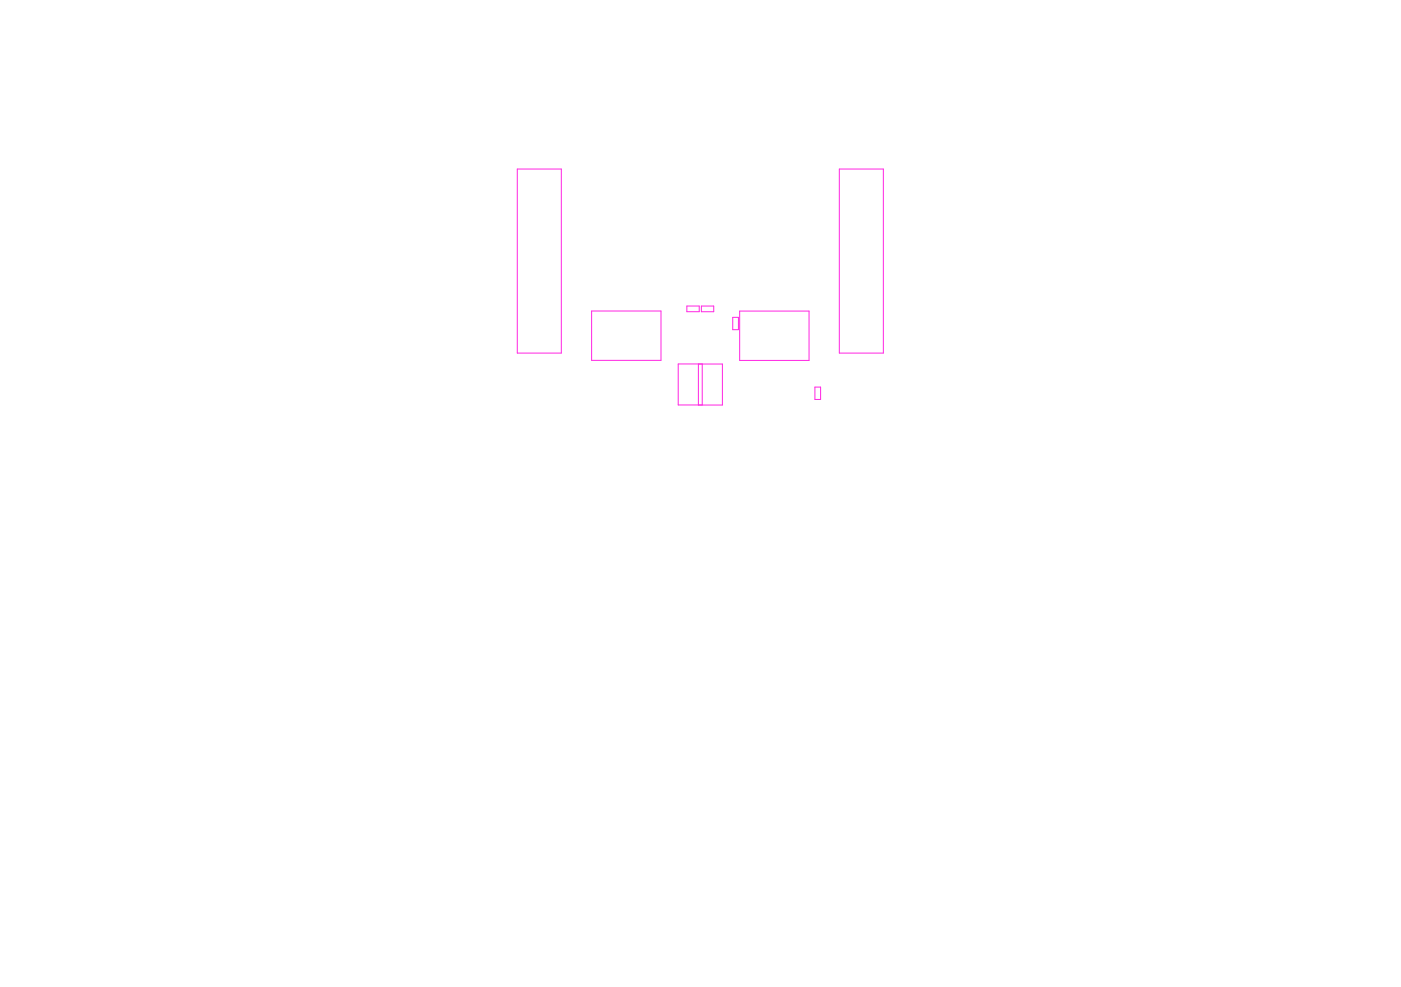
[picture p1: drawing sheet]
<svg xmlns="http://www.w3.org/2000/svg" width="210mm" height="148mm" viewBox="0 0 210 148" stroke-linecap="round" stroke-linejoin="round" font-family="sans-serif">
<path d="M77.5 25.3h6.6v27.6h-6.6zM125.8 25.3h6.6v27.6h-6.6zM88.7 46.6h10.4v7.4h-10.4zM103 45.9h1.8v.8h-1.8zM105.1 45.9h1.9v.8h-1.9zM109.8 47.6h.9v1.8h-.9zM110.9 46.6h10.4v7.4h-10.4zM122.2 58h.8v1.9h-.8zM105.3 60.7v-6.1h-3.6v6.1h6.6v-6.1h-3.6v6.1" fill="none" stroke="#ff26e2" stroke-width=".15"/>
</svg>
